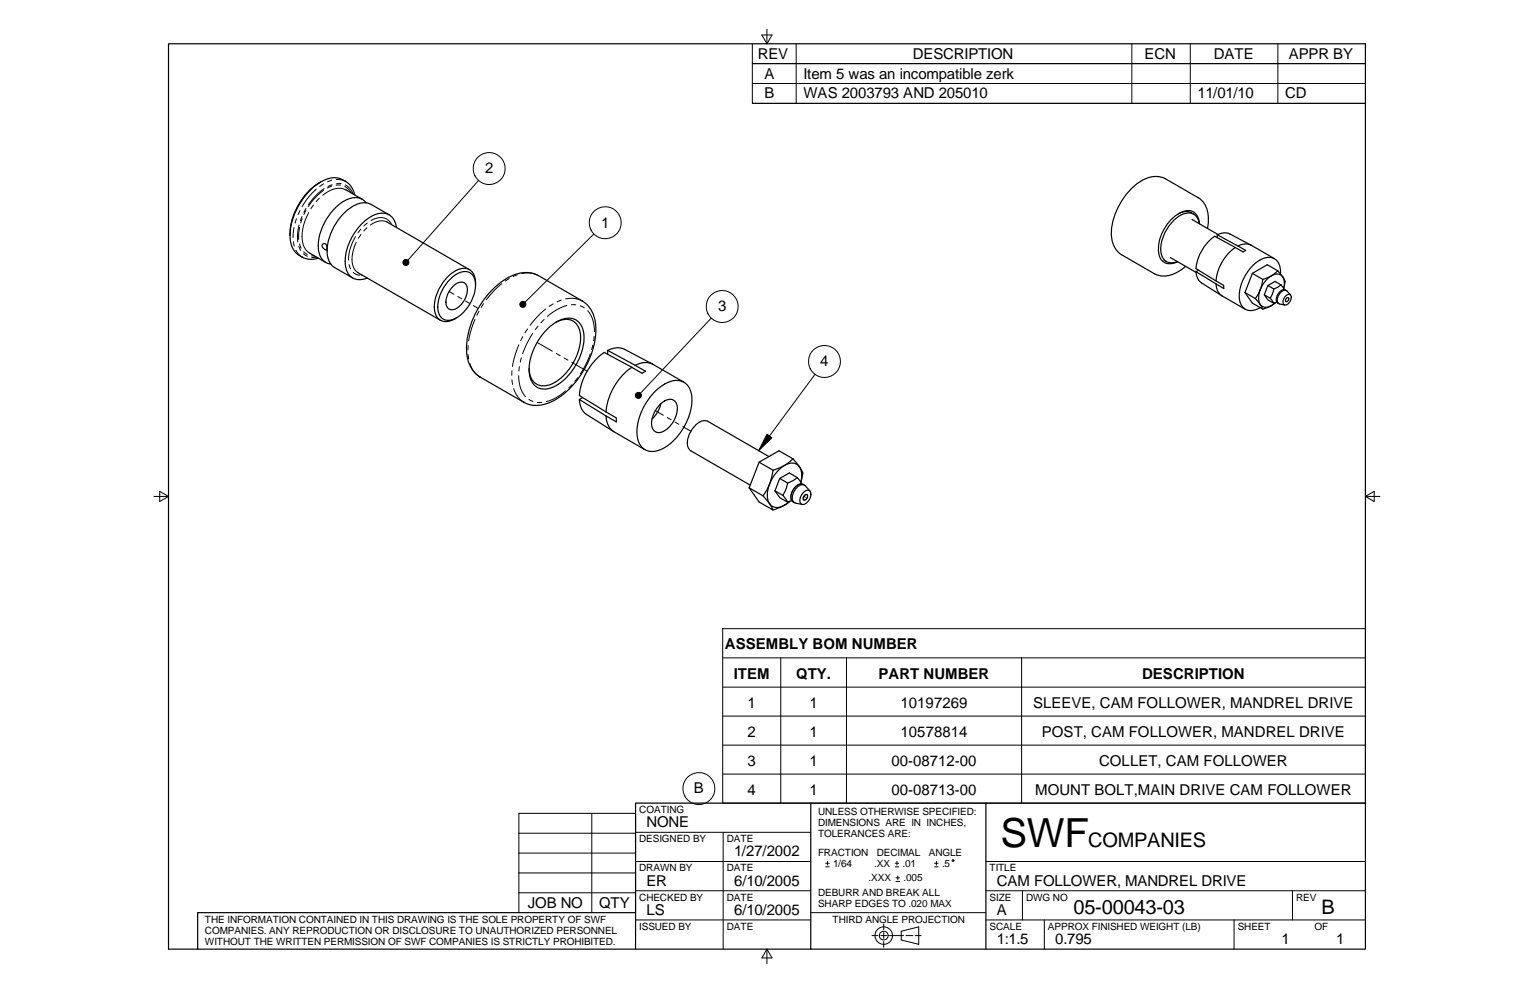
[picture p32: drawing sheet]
<svg xmlns="http://www.w3.org/2000/svg" width="432mm" height="279mm" viewBox="0 0 432 279" stroke-linecap="round" stroke-linejoin="round" font-family="sans-serif">
<defs><g id="words">
<text font-size="11.3" x="281.6" y="238.3">SWF</text>
<g font-size="5.6">
<text x="306.3" y="238.3">COMPANIES</text>
<text x="302.2" y="257.3">05-00043-03</text>
<text x="372" y="257.3">B</text>
</g>
<g font-size="4.2">
<text x="213.3" y="16.6">REV</text>
<text x="257" y="16.6">DESCRIPTION</text>
<text x="322.2" y="16.6">ECN</text>
<text x="341.7" y="16.6">DATE</text>
<text x="362.8" y="16.6">APPR BY</text>
<text x="215.2" y="22.1">A</text>
<text x="226.2" y="22.1">Item 5 was an incompatible zerk</text>
<text x="215.2" y="27.7">B</text>
<text x="226.2" y="27.7">WAS 2003793 AND 205010</text>
<text x="337.1" y="27.7">11/01/10</text>
<text x="361.8" y="27.7">CD</text>
<text x="136.5" y="48.8">2</text>
<text x="169.2" y="64">1</text>
<text x="202.1" y="87.6">3</text>
<text x="230.9" y="103.1">4</text>
<text x="204.1" y="182.7">ASSEMBLY BOM NUMBER</text>
<text x="206.5" y="190.9">ITEM</text>
<text x="224.1" y="190.9">QTY.</text>
<text x="247.3" y="190.9">PART NUMBER</text>
<text x="321.5" y="190.9">DESCRIPTION</text>
<text x="210.4" y="199.1">1</text>
<text x="227.8" y="199.1">1</text>
<text x="253.5" y="199.1">10197269</text>
<text x="290.8" y="199.1">SLEEVE, CAM FOLLOWER, MANDREL DRIVE</text>
<text x="210.4" y="207.2">2</text>
<text x="227.8" y="207.2">1</text>
<text x="253.5" y="207.2">10578814</text>
<text x="293.3" y="207.2">POST, CAM FOLLOWER, MANDREL DRIVE</text>
<text x="210.4" y="215.4">3</text>
<text x="227.8" y="215.4">1</text>
<text x="250.9" y="215.4">00-08712-00</text>
<text x="309.4" y="215.4">COLLET, CAM FOLLOWER</text>
<text x="195.3" y="223.2">B</text>
<text x="210.4" y="223.6">4</text>
<text x="227.8" y="223.6">1</text>
<text x="250.9" y="223.6">00-08713-00</text>
<text x="291.4" y="223.6">MOUNT BOLT,MAIN DRIVE CAM FOLLOWER</text>
<text x="182" y="232.8">NONE</text>
<text x="206.7" y="241">1/27/2002</text>
<text x="182" y="249.2">ER</text>
<text x="206.7" y="249.2">6/10/2005</text>
<text x="280.6" y="249.2">CAM FOLLOWER, MANDREL DRIVE</text>
<text x="148.6" y="255.5">JOB NO</text>
<text x="168.6" y="255.5">QTY</text>
<text x="182" y="257.4">LS</text>
<text x="206.7" y="257.4">6/10/2005</text>
<text x="280.6" y="257.4">A</text>
<text x="280.6" y="265.6">1:1.5</text>
<text x="297" y="265.6">0.795</text>
<text x="360.7" y="265.6">1</text>
<text x="376.1" y="265.6">1</text>
</g>
<g font-size="2.8">
<text x="179.9" y="228.7">COATING</text>
<text x="230.3" y="232.5">DIMENSIONS ARE IN INCHES,</text>
<text x="230.3" y="229.4">UNLESS OTHERWISE SPECIFIED:</text>
<text x="179.9" y="237">DESIGNED BY</text>
<text x="204.6" y="237">DATE</text>
<text x="230.3" y="235.6">TOLERANCES ARE:</text>
<text x="179.9" y="245.2">DRAWN BY</text>
<text x="204.6" y="245.2">DATE</text>
<text x="230.3" y="240.7">FRACTION</text>
<text x="234.5" y="243.8">1/64</text>
<text x="246.1" y="243.8">.XX</text>
<text x="246.8" y="240.7">DECIMAL</text>
<text x="254.1" y="243.8">.01</text>
<text x="261.4" y="240.7">ANGLE</text>
<text x="265.2" y="243.8">.5</text>
<text x="278.6" y="245.2">TITLE</text>
<text x="244.5" y="247.9">.XXX</text>
<text x="254.3" y="247.9">.005</text>
<text x="179.9" y="253.4">CHECKED BY</text>
<text x="204.6" y="253.4">DATE</text>
<text x="230.3" y="252.1">DEBURR AND BREAK ALL</text>
<text x="230.3" y="255.1">SHARP EDGES TO .020 MAX</text>
<text x="278.6" y="253.4">SIZE</text>
<text x="288.8" y="253.4">DWG NO</text>
<text x="364.8" y="253.4">REV</text>
<text x="57.7" y="259.8">THE INFORMATION CONTAINED IN THIS DRAWING IS THE SOLE PROPERTY OF SWF</text>
<text x="57.7" y="262.8">COMPANIES. ANY REPRODUCTION OR DISCLOSURE TO UNAUTHORIZED PERSONNEL</text>
<text x="179.9" y="261.6">ISSUED BY</text>
<text x="204.6" y="261.6">DATE</text>
<text x="234.4" y="259.6">THIRD ANGLE PROJECTION</text>
<text x="278.6" y="261.6">SCALE</text>
<text x="295" y="261.6">APPROX FINISHED WEIGHT (LB)</text>
<text x="348.4" y="261.6">SHEET</text>
<text x="370" y="261.6">OF</text>
<text x="57.7" y="265.9">WITHOUT THE WRITTEN PERMISSION OF SWF COMPANIES IS STRICTLY PROHIBITED.</text>
</g>
</g></defs>
<g fill="none" stroke="#000" stroke-width=".28">
<path d="M211.8 12.3v5.6h172.5h-172.5v5.6h172.5h-172.5v5.6h172.5h-172.5M214.5 9.8h2.8l-1.4 2.5zM215.9 8.2v4.1M224.1 12.3v16.8M318.6 12.3v16.8M335 12.3v16.8M359.7 12.3v16.8M84.4 59.2l-.5 1.2M86.1 59.2l-.6 1.2M86.1 58.6l-.6 1.2M86.9 59.8a12.3 12.3 0 0 0-1.5 9.3 4 4 0 0 0 1.7 2.1M88.2 57.7l-.7 1"/>
<path d="M89 53.2l-2 2.2-2 2.7M89.9 55.8l-.9 .9M91.1 51.7l-1.1 .7M91.1 53.5l-2.7 2.4-1.6 2.2M91.2 53.1l-2.2 1.9-2.2 2.6M93.3 52.4l-1.1 .5M93.4 50.7l-1.2 .4M93.5 52l-1.2 .4M94.6 52.1h1.2M94.6 50.5h1.2l1.4 .5M94.7 51.7h1.3M97 52.5l.8 .5 1 1.3"/>
<path d="M97.2 52a4.3 4.3 0 0 1 2.2 2.6M97.3 53.4a5.1 5.1 0 0 0-5.5 .8l-1 .7M134.7 50.8l-20.4 23.1M82.5 66.7h.1M82.6 68l.2 1.3M82.8 64l-.3 2.7M83.3 70.4l.9 1.3 .7 .5M83.4 61.6l-.3 1.2M84.1 69.3l.5 1.2M84.2 63.3l-.4 2.3v2.5M84.3 68.6l.5 1.2M84.3 64l-.2 3.4"/>
<path d="M85 72.3h.1M85 60.9l-.4 1.2M85 61.5l-.4 1.2M85.4 71.4l1.1 .7M85.5 70.8l1 .8M87.7 72h.9M89.1 72.4h-1.4M98.3 74.4l.4 1.2M99.4 76.6l.9 .6 1 .2M100.1 66.6a12.7 12.7 0 0 0-2 6.6M100.3 68.2a8.5 8.5 0 0 0-.5 7.6l1 .9M101.5 64.5l-.7 1"/>
<path d="M101.6 66l-.7 1M101.8 77.4h.2M103.3 64.1l-.9 .9M103.4 62.8l-1 .8M104.4 62a3.8 3.8 0 0 1 5.7 1l.1 .2M108.9 62.5a4.5 4.5 0 0 0-4.6 .8M141.2 79.8l-2.5 2.4-1.8 2.2M143.3 78.4l-1 .7M145.6 77.3l-1.1 .5M146.9 77l.1-.1a6.6 6.6 0 0 1 4.6 .7M167.2 65.8l-20 19.8M126.4 82l1.4 .8"/>
<path d="M128.9 83.4l1.1 .7M131 84.7l1.1 .6M131.8 97.2l-.1 1.3M131.8 99.7l.1 1.3M133.2 86l1.4 .8M133.7 89.9l-1.3 3.7-.5 2.3M134.8 87.6l-.6 1.1M136.1 85.4l-.7 1.1M146 97l-1.3 3.8-.4 2.3M147.2 94.7l-.6 1.1M148.5 92.6l-.7 1M149.9 93.8l-1.9 3.6-.9 2.1"/>
<path d="M151.2 96.4l4.3 2.4M151.4 91.8l-.7 1M153.2 89.9l-.9 .9M153.6 87l-1.6 1.3-2.8 3.2M155.7 85.5l-1.1 .7M156.6 99.4l1.1 .7M158 84.4l-1.2 .5M159.2 84.1h.1a6.6 6.6 0 0 1 4.6 .6M159.6 85.9l-2.9 1.3-2.6 1.8M160.8 85.7l1.3 .1M163.3 86l1.2 .6M165.4 87.4a8.4 8.4 0 0 1 1.9 5.9"/>
<path d="M166.2 99.6l-1.5 3.3-1.4 2.3M166.9 97.1l-.4 1.3M167.3 94.6l-.2 1.3M200.2 89.5l-20.5 21.8M132.2 102.2a6.6 6.6 0 0 0 2.9 3.8M144.1 104.3v1.3M144.1 106.9l.2 1.2M144.6 109.4a6.7 6.7 0 0 0 2.8 3.8M146 105.7v.5a8.2 8.2 0 0 0 1.9 5.4M146.2 103.2l-.1 1.2M146.7 100.7l-.3 1.2M148.9 112.4l1.1 .6"/>
<path d="M151.3 113.2h1.2M158.8 100.7l1.1 .6M159.2 110l-2.5 1.8-2.9 1.2M161 102l4.2 2.4M161 108.2l-.9 .9M162.6 106.3l-.8 1M184.5 115.5l2.2 1.3M187.8 117.5l1.1 .6M190 118.7l1.1 .7M229.4 105.3l-15.8 21.5M43.3 139.7h4.1M45 138.3l2.4 1.4-2.4 1.4z"/>
<path d="M192.2 120l2.3 1.3M225.4 136.1a3.8 3.8 0 0 0-2.6 4.6M226.3 139.7l.4 .2M226.5 139.4l.4-.3a.83 .83 0 0 1 .2 1.1 .83 .83 0 0 1-1 .3v-.5zM384.3 139.7l2.5-1.4v2.8zM384.3 139.7h4.2M203.4 176.9h181v49.1h-181zM203.4 185.1h181M203.4 193.3h181M219.8 185.1v40.9M238.3 185.1v40.9M287.6 185.1v40.9"/>
<path d="M203.4 201.5h181M203.4 209.7h181M203.4 217.8h181M146 234.4h32.9M166.6 228.9v27.9M178.9 234.2h49.3M203.6 234.2v32.9M146 256.8v-27.9h32.9v27.9M146 240h32.9M146 245.6h32.9M146 251.2h32.9M178.9 242.4h49.3"/>
<path d="M178.9 250.6h49.3M178.9 258.8h49.3M228.2 256.8h49.3M232.4 243.9h1M232.4 242.9h1M232.9 242.4v1M248.8 260v1.6M252 243.9h1M252 242.9h1M252.2 248h1M252.2 247h1M252.5 242.4v1"/>
<path d="M252.7 246.5v1M263.1 243.9h1M263.1 242.9h1M263.6 242.4v1M277.5 242.4h106.8M277.5 250.6h106.8M277.5 258.8h106.8M287.8 250.6v8.2M294 258.8v8.3M347.4 258.8v8.3M363.8 250.6v8.2M215.9 267.1l1.4 2.4h-2.8z"/>
<path d="M215.9 267.1v4.1M245.5 263.2h1.6M247.9 263.2h1.7M248.8 262.4v1.7M248.8 264.9v1.6M250.4 263.2h3.9M253.7 262l4.9-1.2v4.9l-4.9-1.2zM255 263.2h2M257.6 263.2h1.7"/>
<circle cx="137.7" cy="47.4" r="4.5"/>
<circle cx="170.4" cy="62.7" r="4.5"/>
<circle cx="203.3" cy="86.2" r="4.5"/>
<circle cx="232.1" cy="101.7" r="4.5"/>
<circle cx="196.7" cy="221.9" r="4.5"/>
<circle cx="268.3" cy="242.1" r=".25"/>
<circle cx="248.8" cy="263.2" r="2.47"/>
<circle cx="248.8" cy="263.3" r="1.24"/>
</g>
<g fill="none" stroke="#000" stroke-width=".34">
<path d="M47.4 12.3h336.9v254.8h-336.9zM90.3 51.2a17.9 17.9 0 0 0-8.7 15M97.3 53.4l4.7 2.7M99.9 54.9a5.6 5.6 0 0 0-2.7-3.9l.1 .1a6.2 6.2 0 0 0-7.5 .4 19.3 19.3 0 0 0-8.2 14.7M103.1 57.1a4.1 4.1 0 0 0-5.4-1 15.3 15.3 0 0 0-8 14.7 4 4 0 0 0 3.4 3.5M328 50.3a6.9 6.9 0 0 0-7.1 .8 18.8 18.8 0 0 0-8 15.6 6.5 6.5 0 0 0 2.8 4.9M328 50.3l9.3 5.3a7.1 7.1 0 0 1 2.8 7.2l-.2 1.5M81.6 66.2a6 6 0 0 0 3.5 6.2M85.1 72.3a5.5 5.5 0 0 0 4.5 .3M87.1 71.2l4.6 2.7M90.8 68.8l.5-.3 .3 .1a1.56 1.56 0 0 1 .3 1.8 1.43 1.43 0 0 1-1.1-1.6zM100.8 76.7l23.2 13.4"/>
<path d="M108.9 62.5l23.3 13.4M109.5 60.5l-5-3a6.1 6.1 0 0 0-6.7 1.6 15.5 15.5 0 0 0-5.6 13l.5 1.6 1.1 1.3 5.5 3.2M111.6 64a4.1 4.1 0 0 0-5.9-3.6 15.4 15.4 0 0 0-8.5 14.1 4.1 4.1 0 0 0 6.2 3.7M126.8 78.4a5 5 0 0 1 5.3-1.7 4.5 4.5 0 0 1 1.6 5.3 10.9 10.9 0 0 1-6.8 8.1 2.93 2.93 0 0 1-3.6-3 11.3 11.3 0 0 1 3.5-8.7zM315.7 71.6v.1M315.7 71.7l9.2 5.3a7.2 7.2 0 0 0 8-1.4l.8-.6M327.6 73.2l.7 .4M329.5 72.5l7.2 4.1M331.7 60.2a3.9 3.9 0 0 1 4.3 .1M335.6 61.8h.1M335.6 61.8l7.2 4.2M336.7 76.4l5.6 3.5"/>
<path d="M336.7 76.4l.2 1.4 1 1.5 6 3.9M337.4 76l-.7 .4M337.6 62.9a3.2 3.2 0 0 0-1.8-2.8 3.2 3.2 0 0 0-3.3 .4 11.4 11.4 0 0 0-5.6 11.1 3 3 0 0 0 4.5 2M337.7 63a3.4 3.4 0 0 0-1.6-3.2 3.4 3.4 0 0 0-3.6-.1 11.9 11.9 0 0 0-6.2 12.1 3.3 3.3 0 0 0 5.2 1.8M342.3 79.9a3.9 3.9 0 0 0 1.7 3.3l6.5 3.8M342.6 66.1l5.9 3.1M342.6 66.1l1.4-.5h1.8l6.3 3.4M342.6 66.1v.8M347.7 69.6l-5.8-3.1a12.7 12.7 0 0 0-5.2 9.1l5.6 3.5M347.7 69.6a13.1 13.1 0 0 0-5.4 9.5l2.2 1.2v.9l-2.2-1.3M348.5 69.2a3.9 3.9 0 0 1 3.7-.2l6.5 3.8M348.5 69.2l2.1 1.3-.7 .4-2.2-1.3"/>
<path d="M352.5 76.9l-2.1 5.4M352.5 76.9l3 1.7M355.5 78.6l-.7 2.9M357.9 77.6l-2.4 1M357.9 77.6a8 8 0 0 0-3.1 3.9M357.9 77.6l1-.4a1.93 1.93 0 0 1 2.1 .7M359.7 76.2l1.3 1.7M359.7 76.2l-1.8 1.4M359.7 76.2l-3-1.7-4.2 2.4M360.4 77a3.7 3.7 0 0 0-3.4-4.6 10.1 10.1 0 0 0-7.3 6.8 7.7 7.7 0 0 0-.1 6.9 3.6 3.6 0 0 0 5.1 .5M361 77.9l.5 1.4-.1 1.8M361 77.9a2.78 2.78 0 0 1 .3 3.2"/>
<path d="M127.7 80.4a2.13 2.13 0 0 1 3.8 .2 6.1 6.1 0 0 1-3.9 6.5 1.96 1.96 0 0 1-2-2.7l.6-2zM133.9 80.2a4.2 4.2 0 0 0-2.3-4.6 6.6 6.6 0 0 0-6.4 3.2 11.5 11.5 0 0 0-2.7 9.2 3.4 3.4 0 0 0 5.6 1.7l.4-.3M138.9 81.2a13.6 13.6 0 0 1 10.1-4.5l1.2 .3 1.4 .6 12.3 7.1a9 9 0 0 1 3.8 8.7 24.7 24.7 0 0 1-12.3 19.6 8.4 8.4 0 0 1-8 .2l-12.3-7.1a8.6 8.6 0 0 1-3.8-8.2 25.2 25.2 0 0 1 7.6-16.7zM154.2 92.5a8.3 8.3 0 0 1 6.9-2.9 5 5 0 0 1 3.3 5.4 16.8 16.8 0 0 1-8.6 13.9 4.5 4.5 0 0 1-6.8-4 16.7 16.7 0 0 1 5.2-12.4zM156.4 90.7a4.3 4.3 0 0 1 6.4 1.3 11.7 11.7 0 0 1-1.6 10.4 11.9 11.9 0 0 1-7.9 6.2 4.2 4.2 0 0 1-4.4-4.7v-.2M171 98.6a5.2 5.2 0 0 1 4.8-.3l7.9 4.1M171 98.6l7.8 4.2M171 98.6v1.1M350.4 82.3l2.1 3 3 1.7-.7-1.3M350.4 82.3l3 1.7M353.4 84l1.4 1.7M354.8 81.5l-1.4 2.5"/>
<path d="M354.8 85.7a2.22 2.22 0 0 0 3.1 .3M354.8 81.5a4.9 4.9 0 0 0 0 4.2M355.9 83l1 1.4 1.7 .9M356.9 80.3l-1 2.7 1.6 .9M357.9 86l-2.4 1M358.9 85.2l-1 .8M359.1 85.1l-1.2 .9M359.4 84.9v.1M360.6 80.1l.9 1.3M360.6 80.1l-2 1.2-.3 1.1-.8 1.5 1.1 1.4 .8-.3M360.6 80.1l-1.7-.9-2 1.1 1.7 1M361.3 81.5h.1"/>
<path d="M361.4 81.5h.1M362.1 83.1a.81 .81 0 0 1 1.1-.2 .81 .81 0 0 1 .2 1.1 1.72 1.72 0 0 1-2 1.7 2.05 2.05 0 0 1 .7-2.6zM362.1 81.7a1.31 1.31 0 0 0-2 .5 2.01 2.01 0 0 0-.1 3.2M362.1 83.9l.5-.1a.67 .67 0 0 1 0 .7 .67 .67 0 0 1-.7 .3zM363.3 83l-1-1.1a1.13 1.13 0 0 0-1.7 .2 3 3 0 0 0-.9 3l.5 .4 1.5 .3M163.1 112.4a5 5 0 0 0 2 4.2l7.6 4.8M163.1 112.4l7.5 4.6M164 111.9l-.9 .5M170.6 117a5.3 5.3 0 0 0 2.2 4.5l8.7 5M177.8 103.4a17.3 17.3 0 0 0-7.2 12.5l2.9 1.7v1.1l-2.9-1.7M177.8 103.4l-7.7-4.2a16.7 16.7 0 0 0-7 12.1l7.5 4.6M178.8 102.8a5.3 5.3 0 0 1 5-.3l8.7 5"/>
<path d="M178.8 102.8l2.9 1.7-1 .5-2.9-1.6M184.5 110.1a8.4 8.4 0 0 1 7-3 4.9 4.9 0 0 1 3.3 5.5 16.8 16.8 0 0 1-8.6 13.8 4.4 4.4 0 0 1-6.9-3.9 16.7 16.7 0 0 1 5.2-12.4zM185.9 113.7a2.85 2.85 0 0 1 4.2-.6 6.1 6.1 0 0 1-1.4 6.7 3.6 3.6 0 0 1-4.3 1.6 4 4 0 0 1-.5-4.6l1-1.9zM186 113.6a8.6 8.6 0 0 1-2.5 4.3M210.9 137.3l2.8 3.9 3.9 2.3-1-1.7M210.9 137.3l3.9 2.2M213.7 130l-2.8 7.3M213.7 130l3.9 2.3M214.8 139.5l1.8 2.3M216.4 128.5l-17.1-9.9a3.6 3.6 0 0 0-4.2 1.9 5.8 5.8 0 0 0-1.3 5.7l.6 .6 16.8 9.7M216.6 136.2a6.4 6.4 0 0 0 0 5.6M216.6 136.2l-1.8 3.3"/>
<path d="M217.6 132.3l-1 3.9M218.1 138.1l1.4 1.9 2.2 1.3M219.5 134.6l-1.4 3.5 2.3 1.3M220.8 131a10.6 10.6 0 0 0-4.2 5.2M220.8 131a2.97 2.97 0 0 1 4.2 .3M220.8 131l-3.2 1.3M223.2 129.1l1.8 2.2M223.2 129.1l-3.9-2.3-5.6 3.2M223.2 129.1l-2.4 1.9M224.4 134.4l-1.2 .8-1.5 .7-.6 2.2-.7 1.3 1.3 1.9 1.1-.5M224.4 134.4l1.3 1.7M224.4 134.4l-2.2-1.3-2.7 1.5 2.2 1.3"/>
<path d="M225 131.3a3.7 3.7 0 0 1 .4 4.4M225 131.3a5.5 5.5 0 0 1 .4 4.3M225.4 136.1h.1M226 138.7l.4-.4a1.08 1.08 0 0 1 1.5-.2 1.08 1.08 0 0 1 .3 1.4l-.3 1a2.46 2.46 0 0 1-2.2 1.4 2.15 2.15 0 0 1 .3-3.2zM226.4 136.5a1.7 1.7 0 0 0-2.4 .4 3.3 3.3 0 0 0-.9 4.2l.5 .3M226.5 139.4l.4-.3a.83 .83 0 0 1 .2 1.1 .83 .83 0 0 1-1 .3v-.5zM228 138.2l-1.3-1.5a1.42 1.42 0 0 0-2 .1 3.9 3.9 0 0 0-1.5 4.3l.6 .4 2 .4M216.6 141.8a2.97 2.97 0 0 0 4.2 .3M220.8 142.1l-3.2 1.4M222.2 141.1l-1.4 1M222.4 141l-1.6 1.1M222.8 140.7v.1"/>
<path d="M228.2 226v41.1M277.5 226v41.1M384.3 226h-205.4v41.1M178.9 256.8h-123.3v10.3"/>
</g>
<g fill="#000" stroke="#000" stroke-width=".28">
<path d="M113.6 73.3a.85 .85 0 0 1 1.2-.1 .85 .85 0 0 1 .1 1.2 .85 .85 0 0 1-1.2 .1l.6-.6-.6 .6a.85 .85 0 0 1-.1-1.2z" fill-rule="evenodd"/>
<path d="M146.6 85a.85 .85 0 0 1 1.2 0 .85 .85 0 0 1 0 1.2 .85 .85 0 0 1-1.2 0l.6-.6-.6 .6a.82 .82 0 0 1 0-1.2z" fill-rule="evenodd"/>
<path d="M179.1 110.6a.85 .85 0 0 1 1.2 0 .85 .85 0 0 1 0 1.2 .85 .85 0 0 1-1.2 .1l.6-.6-.6 .6a.85 .85 0 0 1 0-1.3z" fill-rule="evenodd"/>
<path d="M215.9 122.2l1.4 1-3.7 3.6z" fill-rule="evenodd"/>
</g>
<use href="#words"/>
</svg>
